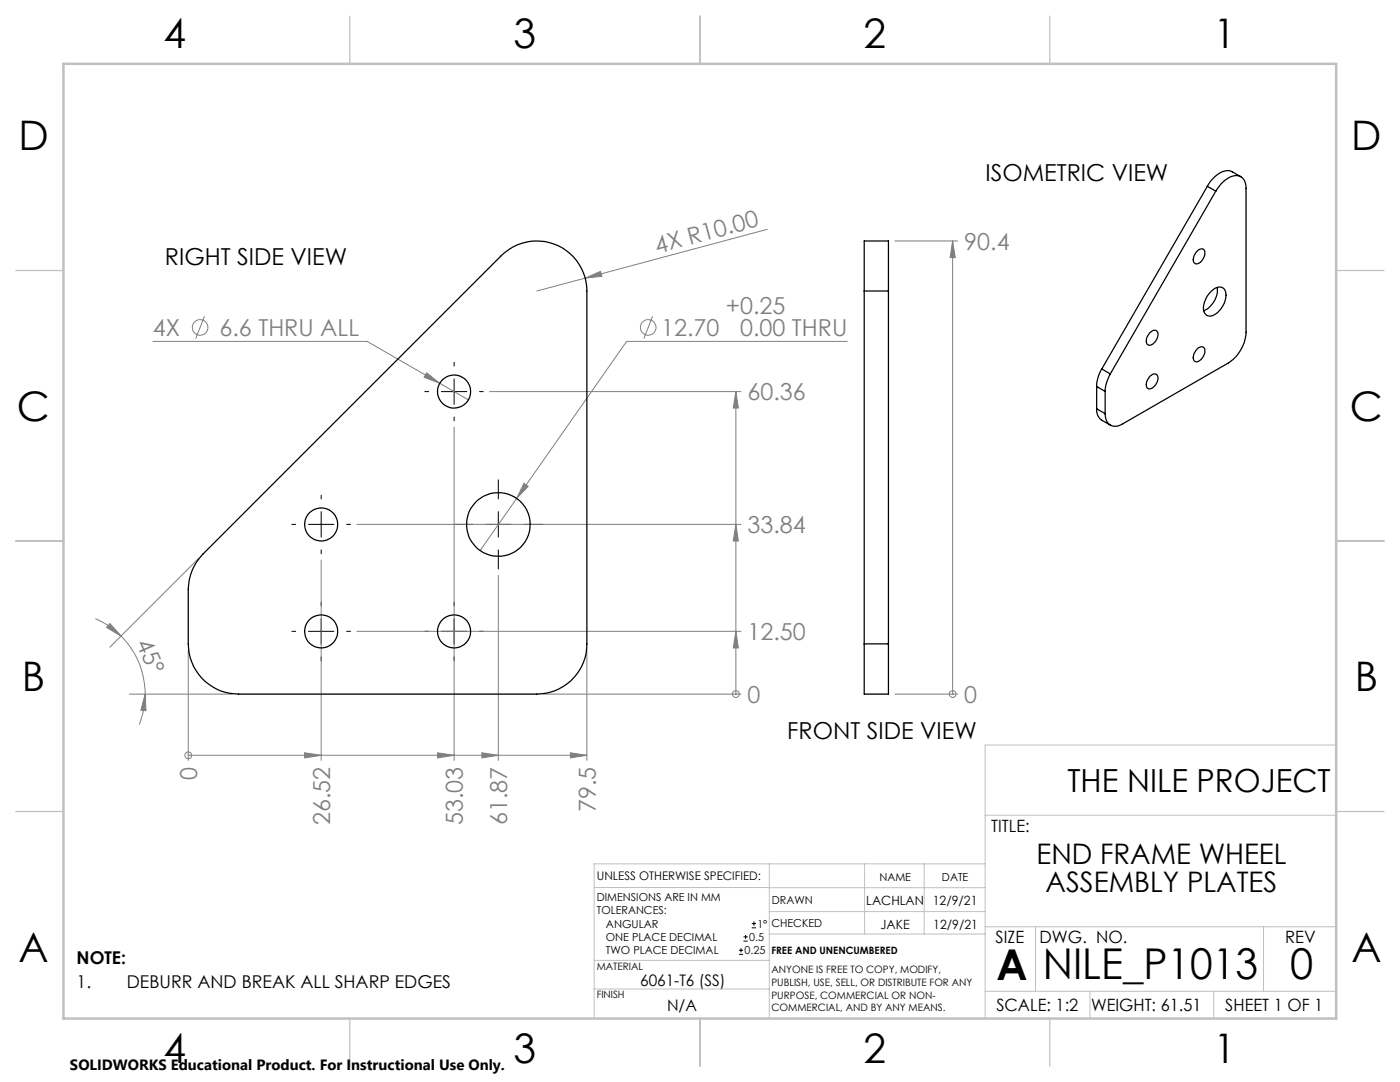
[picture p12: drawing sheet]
<svg xmlns="http://www.w3.org/2000/svg" width="279mm" height="216mm" viewBox="0 0 279 216" stroke-linecap="round" stroke-linejoin="round" font-family="sans-serif">
<defs><g id="words">
<g font-size="8.5">
<text x="198.9" y="195.5">A</text>
<text x="208.1" y="195.4">NILE_P1013</text>
<text x="257.4" y="195.4">0</text>
</g>
<g font-size="8.1">
<text x="32.7" y="9.7">4</text>
<text x="102.5" y="9.7">3</text>
<text x="172.4" y="9.7">2</text>
<text x="242.2" y="9.7">1</text>
<text x="3.7" y="30">D</text>
<text x="269.7" y="30">D</text>
<text x="3.4" y="83.9">C</text>
<text x="269.4" y="83.9">C</text>
<text x="4.4" y="137.9">B</text>
<text x="270.4" y="137.9">B</text>
<text x="3.7" y="191.9">A</text>
<text x="269.7" y="191.9">A</text>
<text x="32.7" y="212.2">4</text>
<text x="102.5" y="212.2">3</text>
<text x="172.4" y="212.2">2</text>
<text x="242.2" y="212.2">1</text>
</g>
<text font-size="6.3" x="213" y="158">THE NILE PROJECT</text>
<g font-size="5.6">
<text x="206.9" y="172.3">END FRAME WHEEL</text>
<text x="208.7" y="178">ASSEMBLY PLATES</text>
</g>
<g font-size="4.7">
<text x="196.7" y="36.1">ISOMETRIC VIEW</text>
<text x="32.9" y="52.9">RIGHT SIDE VIEW</text>
<text x="157.1" y="147.4">FRONT SIDE VIEW</text>
</g>
<g font-size="4.7" fill="#808080">
<text x="131.2" y="50.6" transform="rotate(-15 131.2 50.6)">4X R10.00</text>
<text x="192.4" y="49.8">90.4</text>
<text x="144.9" y="62.6">+0.25</text>
<text x="30.5" y="67">4X</text>
<text x="43.8" y="67">6.6 THRU ALL</text>
<text x="131.9" y="67">12.70</text>
<text x="147.7" y="67.1">0.00 THRU</text>
<text x="149.2" y="79.9">60.36</text>
<text x="149.2" y="106.4">33.84</text>
<text x="27.1" y="128.3" transform="rotate(66 27.1 128.3)">45°</text>
<text x="149.2" y="127.7">12.50</text>
<text x="149.2" y="140.2">0</text>
<text x="192.4" y="140.2">0</text>
<text x="39.4" y="155.6" transform="rotate(-90 39.4 155.6)">0</text>
<text x="65.9" y="164.6" transform="rotate(-90 65.9 164.6)">26.52</text>
<text x="92.4" y="164.6" transform="rotate(-90 92.4 164.6)">53.03</text>
<text x="101.2" y="164.6" transform="rotate(-90 101.2 164.6)">61.87</text>
<text x="118.9" y="162.1" transform="rotate(-90 118.9 162.1)">79.5</text>
</g>
<g font-size="3.5">
<text x="15.3" y="192.3">NOTE:</text>
<text x="15.3" y="197.1">1.</text>
<text x="25.3" y="197.1">DEBURR AND BREAK ALL SHARP EDGES</text>
</g>
<g font-size="3.4">
<text x="197.8" y="166">TITLE:</text>
<text x="198.7" y="188.1">SIZE</text>
<text x="207.5" y="188.1">DWG. NO.</text>
<text x="256.5" y="188.2">REV</text>
<text x="198.8" y="201.7">SCALE: 1:2</text>
<text x="217.7" y="201.8">WEIGHT: 61.51</text>
<text x="244.5" y="201.7">SHEET 1 OF 1</text>
</g>
<g font-size="3.2">
<text x="127.8" y="196.7">6061-T6 (SS)</text>
<text x="133.1" y="201.8">N/A</text>
</g>
<text font-size="3" x="14" y="213.5">SOLIDWORKS Educational Product. For Instructional Use Only.</text>
<g font-size="2.5">
<text x="172.9" y="180.6">LACHLAN</text>
<text x="175.7" y="185.4">JAKE</text>
<text x="186.2" y="180.6">12/9/21</text>
<text x="186.3" y="185.3">12/9/21</text>
</g>
<text font-size="2.4" x="119.1" y="175.6">UNLESS OTHERWISE SPECIFIED:</text>
<g font-size="2.2">
<text x="119.1" y="179.8">DIMENSIONS ARE IN MM</text>
<text x="175.5" y="175.9">NAME</text>
<text x="188" y="175.9">DATE</text>
<text x="119.1" y="182.5">TOLERANCES:</text>
<text x="120.9" y="185.1">ANGULAR</text>
<text x="151.2" y="185.1">1°</text>
<text x="154" y="185">CHECKED</text>
<text x="154" y="180.3">DRAWN</text>
<text x="120.9" y="187.8">ONE PLACE DECIMAL</text>
<text x="120.9" y="190.4">TWO PLACE DECIMAL</text>
<text x="148.6" y="190.4">0.25</text>
<text x="149.5" y="187.8">0.5</text>
</g>
<g font-size="2">
<text x="154" y="190.4">FREE AND UNENCUMBERED</text>
<text x="119.1" y="193.5">MATERIAL</text>
<text x="154" y="194.2">ANYONE IS FREE TO COPY, MODIFY,</text>
<text x="154" y="196.7">PUBLISH, USE, SELL, OR DISTRIBUTE FOR ANY</text>
<text x="119.1" y="199.2">FINISH</text>
<text x="154" y="199.2">PURPOSE, COMMERCIAL OR NON-</text>
<text x="154" y="201.8">COMMERCIAL, AND BY ANY MEANS.</text>
</g>
</g></defs>
<g fill="none" stroke="#808080" stroke-width=".2">
<path d="M116.8 55.5l3-1.3 .3 .9zM153.1 45.8l-46 12.3M178.6 48.1h12.5M190.1 48.1v90.4M190.1 48.1l.5 3.3h-1zM30.5 68.1h42.8l20.2 11.7M40.8 63.1l-1.7 4.5M85.2 74.4l2.6 2.1-3.2-1.2zM97.7 78.1h50.2M130.2 63.1l-1.7 4.5M146.9 78.1v60.4M146.9 78.1l.5 3.3h-1.1z"/>
<path d="M169.1 68.1h-44l-22 31.3M90.6 85.2v66.5M103.1 99.4l-7.3 10.5M104.6 96.4l.8 .6-2.3 2.4zM39.6 111.4l-17.7 17.8M64.1 111.8v39.9M71.2 104.6h76.7M99.4 114.8v36.9M146.9 104.6l.5 3.4h-1.1zM19 123.4a15.4 15.4 0 0 1 5.2 3.5M21.9 124.4l2.3 2.5-2.9-1.7zM24.2 126.9a16.1 16.1 0 0 1 4.8 11.6"/>
<path d="M25.8 138.5h20.5M29 138.5l.1 3.3-1-.1zM29 138.5a17 17 0 0 1-1.2 6.1M37.6 129.8v21.9M71.2 126h76.7M108.4 138.5h39.5M117.1 129.8v21.9M146.9 138.5h.1M146.9 126l.5 3.3h-1.1zM178.6 138.5h12.5M190.1 138.5h.1M37.6 150.7h.1"/>
<path d="M37.6 150.7h79.5M60.8 150.2l3.3 .5-3.3 .5zM87.3 150.2l3.3 .5-3.3 .5zM96.2 150.2l3.2 .5-3.2 .5zM113.8 150.2l3.3 .5-3.3 .5z"/>
<circle cx="39.9" cy="65.3" r="1.55"/>
<circle cx="129.4" cy="65.3" r="1.55"/>
<circle cx="146.9" cy="138.5" r=".68"/>
<circle cx="190.1" cy="138.5" r=".67"/>
<circle cx="37.6" cy="150.7" r=".68"/>
</g>
<g fill="none" stroke="#000" stroke-width=".2">
<path d="M84.8 78.1h.7M88.1 78.1h5.1M90.6 72.3v.8M90.6 75.6v5.1M95.7 78.1h.7M64.1 98.8v.8M90.6 83.2v.8M99.4 95.7v3.9M58.2 104.6h.8M61.6 104.6h5M64.1 102.1v5.1M64.1 109.7v.8"/>
<path d="M69.2 104.6h.8M90.6 104.6h3.8M96.9 104.6h5.1M99.4 102.1v5.1M99.4 109.7v3.8M104.5 104.6h3.8M58.2 126h.8M61.6 126h5M64.1 120.2v.7M64.1 123.4v5.1M64.1 131.1v.7M69.2 126h.8"/>
<path d="M84.8 126h.7M88.1 126h5.1M90.6 120.2v.7M90.6 123.4v5.1M90.6 131.1v.7M95.7 126h.7M147.5 190.4h.8M147.5 189.6h.8M147.9 189.2v.8M148.4 187.8h.8M148.4 186.9h.8M148.8 186.5v.9"/>
<path d="M150 185.1h.9M150 184.3h.9M150.5 183.9v.8"/>
</g>
<g fill="none" stroke="#c0c0c0" stroke-width=".2">
<path d="M266.7 148.7h-70.1v54.5M118.6 177.1h34.9M153.5 172.4v30.8M153.5 177.1h43.1M172.5 172.4v14M184.4 172.4v14M196.6 172.4h-78v30.8M196.6 162.7h70.1M118.6 197.3h34.9M118.6 191.6h34.9M153.5 186.4h43.1M153.5 181.9h43.1"/>
<path d="M196.6 197.8h70.1M196.6 184.9h70.1M206.7 184.9v12.9M217.5 197.8v5.4M242.2 197.8v5.4M252.2 184.9v12.9"/>
</g>
<path d="M69.8 3.2v9.5M139.7 3.2v9.5M209.5 3.2v9.5M3.1 54h9.6M266.7 54h9.5M3.1 107.9h9.6M266.7 107.9h9.5M3.1 161.9h9.6M266.7 161.9h9.5M69.8 203.2v9.6M139.7 203.2v9.6M209.5 203.2v9.6" fill="none" stroke="#c0c0c0" stroke-width=".25"/>
<path d="M12.7 12.7h254v190.5h-254z" fill="none" stroke="#c0c0c0" stroke-width=".5"/>
<g fill="#808080">
<path d="M116.8 55.5l3-1.3 .3 .9z"/>
<path d="M146.9 126l.5 3.3h-1.1zM146.9 104.6l.5 3.4h-1.1zM146.9 78.1l.5 3.3h-1.1zM190.1 48.1l.5 3.3h-1z"/>
<path d="M60.8 150.2l3.3 .5-3.3 .5zM87.3 150.2l3.3 .5-3.3 .5zM96.2 150.2l3.2 .5-3.2 .5zM113.8 150.2l3.3 .5-3.3 .5z"/>
<path d="M29 138.5l.1 3.3-1-.1zM21.9 124.4l2.3 2.5-2.9-1.7z"/>
<path d="M85.2 74.4l-.6 .9 3.2 1.2zM104.6 96.4l-1.5 3 2.3-2.4z"/>
</g>
<g fill="none" stroke="#000" stroke-width=".25">
<path d="M240.9 37.2l1.7 .9M240.9 37.2l-21 36.4M242.6 38.1a5.4 5.4 0 0 1 4.3-3.1 2.17 2.17 0 0 1 1.8 2.6v28.7a7.9 7.9 0 0 1-3.6 6.1l-21 12.2a2.15 2.15 0 0 1-2.5 .2 2.15 2.15 0 0 1-1-2.3M242.6 38.1l-21 36.5M247.6 35.3l-1.7-1a3.1 3.1 0 0 0-3.5 1l-1 1.1-.5 .8M172.5 58.1v-10h4.8v10M172.5 58.1h4.8M172.5 58.1v70.4M177.3 58.1v70.4M238.8 50.2a.91 .91 0 0 1 .8-.5 .91 .91 0 0 1 .9 .5 2.27 2.27 0 0 1-1.8 2.4 1.23 1.23 0 0 1-.2-1.9zM241.6 58.2a1.81 1.81 0 0 1 2.7-.5 4 4 0 0 1-1.4 4.7 1.56 1.56 0 0 1-2.4 .2 3.9 3.9 0 0 1 1.1-4.4zM242.9 57.4a4.7 4.7 0 0 1-2.7 4.6"/>
<path d="M218.9 77.1l1.7 1M218.9 77.1v4.5M219.9 73.6a6.8 6.8 0 0 0-1 3.5M219.9 73.6l1.7 1M220.6 78.1v4.4M221.6 74.6a7.8 7.8 0 0 0-1 3.5M229.4 66.5a1.04 1.04 0 0 1 1.5-.4 1.99 1.99 0 0 1-1.8 2.7 1.7 1.7 0 0 1 .3-2.3zM229.6 75a.87 .87 0 0 1 1.2-.2 .87 .87 0 0 1 .2 1.2 1.77 1.77 0 0 1-1.9 1.5 1.7 1.7 0 0 1 .3-2.3zM239 69.6a.81 .81 0 0 1 .8-.4 .81 .81 0 0 1 .7 .5 2.27 2.27 0 0 1-1.8 2.5 1.23 1.23 0 0 1-.2-2zM218.9 81.6a2.41 2.41 0 0 0 1 2.3l1.7 .9M218.9 81.6l1.7 .9M40.5 110.6l59.5-59.6a10 10 0 0 1 10.9-2.2 10 10 0 0 1 6.2 9.3v70.4a10 10 0 0 1-10 10h-59.5a10 10 0 0 1-10-10v-10.9a10.2 10.2 0 0 1 2.9-7z"/>
<path d="M172.5 128.5v10h4.8v-10M172.5 128.5h4.8"/>
<circle cx="90.6" cy="78.1" r="3.3"/>
<circle cx="64.1" cy="104.6" r="3.3"/>
<circle cx="99.4" cy="104.6" r="6.3"/>
<circle cx="64.1" cy="126" r="3.3"/>
<circle cx="90.6" cy="126" r="3.3"/>
</g>
<use href="#words"/>
</svg>
